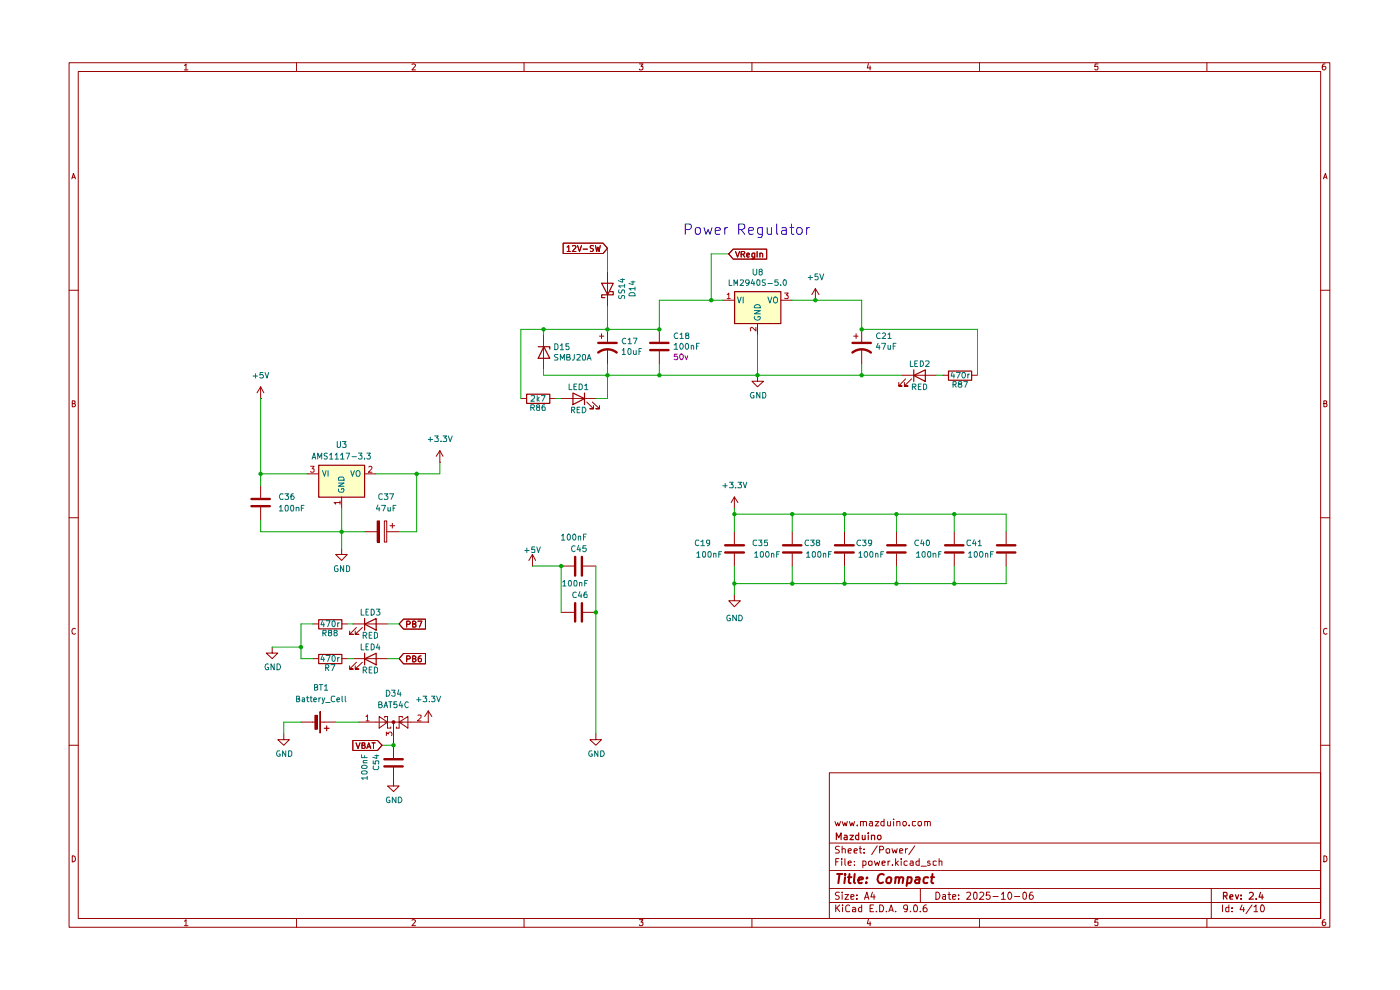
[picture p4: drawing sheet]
<svg xmlns="http://www.w3.org/2000/svg" width="297mm" height="210mm" viewBox="0 0 297 210" stroke-linecap="round" stroke-linejoin="round" font-family="sans-serif">
<g fill="none" stroke="#9b0000" stroke-width=".21">
<path d="M14.7 13.3h267.4v183.4h-267.4zM16.6 15.2h263.6v179.6h-263.6zM39.1 13.9l.4-.3v1.2M39.1 14.8h.8M62.9 13.3v1.9M87.4 13.6h.5l.2 .2-.7 1h.7M111.2 13.3v1.9M135.6 13.6h.8l-.4 .5h.3l.1 .1-.1 .5-.5 .1-.2-.1M159.5 13.3v1.9M184.2 13.5l-.2 .9h.7M184.6 14v.8M207.8 13.3v1.9"/>
<path d="M232.9 13.6h-.6l-.1 .6 .6-.1 .1 .6-.1 .1h-.4l-.2-.1M256 13.3v1.9M281.1 13.6h-.4l-.2 1 .3 .2h.2l.3-.2v-.4l-.2-.1h-.5l-.1 .1M15.2 37.9l.4-1.1 .4 1.1M15.3 37.6h.6M280.8 37.9l.4-1.1 .3 1.1M280.8 37.6h.6M14.7 61.6h1.9M280.2 61.6h1.9M15.3 85.6h.5l.1-.2v-.3l-.6-.1v1.3l.6-.1 .1-.3-.2-.3M280.8 85.6h.5l.1-.2v-.3l-.6-.1v1.3l.6-.1 .1-.3-.2-.3M14.7 109.8h1.9"/>
<path d="M280.2 109.8h1.9M16 133.4l-.2-.1a.65 .65 0 0 0-.6 .6 .65 .65 0 0 0 .6 .6l.2-.1M281.5 133.4l-.2-.1a.65 .65 0 0 0-.6 .6 .65 .65 0 0 0 .6 .6l.2-.1M14.7 158.1h1.9M280.2 158.1h1.9M175.9 163.9h104.3v30.9h-104.3zM175.9 178.8h104.3M177.1 174.3l.4 .9 .2-.7 .3 .7 .3-.9M178.1 179.6l-.5-.1-.3 .2v.4l.5 .2 .3 .4-.2 .2h-.7M178.7 174.3l.3 .9 .2-.7 .3 .7 .3-.9M178.7 179.5v1.4M180.2 174.3l.3 .9 .3-.7 .2 .7 .3-.9"/>
<path d="M181.9 175v.2M182.5 179.5v1.3v.1h.3M182.5 174.3h.6v.9M182.5 174.3v.9M183.1 174.4l.1-.1h.5l.1 .9M184.5 174.3h.5l.1 .9M185.1 174.6h-.5l-.2 .2 .2 .4 .5-.1M185.7 174.3h.7l-.7 .9h.7M186.1 179.4l-1.2 1.9M187.5 174.3h-.5l-.1 .6a.45 .45 0 0 0 .6 .2M187.5 173.7v1.5M188.3 174.3v.8l.4 .1 .2-.2"/>
<path d="M188.9 174.3v.9M189.6 173.7v.1M189.6 174.3v.9M190.3 174.3h.5l.1 .9M190.3 174.3v.9M191.6 174.3h.6l.1 .6-.3 .3h-.2l-.3-.3zM192.9 175v.2M194.1 179.4l-1.3 1.9M194.2 174.3h-.6v.7l.2 .2 .4-.1M194.8 174.3h.6v.8l-.4 .1-.3-.3zM196.2 174.3h.5l.1 .9M196.2 174.3v.9"/>
<path d="M196.8 174.4l.1-.1h.4l.1 .9M15.3 181.5a.64 .64 0 0 1 .7 .7 .64 .64 0 0 1-.7 .6zM39.1 195.4l.4-.3v1.3M39.1 196.4h.8M62.9 194.8v1.9M87.4 195.2l.5-.1 .2 .2-.7 1.1h.7M111.2 194.8v1.9M135.6 195.1h.8l-.4 .5h.3l.1 .2-.1 .5-.5 .1-.2-.2M159.5 194.8v1.9M175.9 191.4h104.3M175.9 188.5h104.3M175.9 184.7h104.3"/>
<path d="M177.3 192v1.4M177.3 182.8h.5M177.6 192.6l.5 .8M178 182.1h-.7v1.5M178.1 189.3l-.5-.1-.3 .2v.4l.5 .2 .3 .4-.3 .4-.6-.1M178.1 192l-.8 .8M178.6 182.1v.2M178.6 182.6v1M178.7 189.2v.2M178.7 180.2l.2-.2 .4 .2v.7M178.7 189.8v1M178.7 192v.1"/>
<path d="M178.7 192.5v.9M179.2 189.8h.8l-.8 1h.8M179.2 182.1v1.3l.2 .2M179.9 183.1l.7-.1-.2-.4-.5 .2v.6l.3 .2 .3-.1M179.9 180.5l.7-.1-.2-.4-.5 .2v.6l.1 .1h.5M180.3 192.1l-.5-.1-.4 .3 .1 .9 .2 .2 .6-.1M180.5 190.3l.7-.2-.1-.3h-.6v.9h.6M180.9 192.5h.4l.2 .2v.7h-.6v-.4l.6-.2M181.2 180.5l.7-.1-.1-.3-.4-.1-.2 .2 .1 .7h.5M181.3 183.5v.1M181.3 182.7v.1M181.8 190.6v.2"/>
<path d="M181.8 189.8v.2M182.3 180h.5M182.8 192v1.4h-.5l-.2-.7 .3-.2h.4M183.1 182.7l.4-.1 .2 .3-.1 .6h-.5M183.1 182.6v1.5M183.3 180.9h.1M183.3 180.1v.1M183.4 190.8l.5-1.6 .4 1.6M183.5 190.3h.7M184.2 195l-.2 .9h.7M184.3 182.7h.7v.8h-.7zM184.6 195.5v.9"/>
<path d="M184.6 192.7h.5M185.1 189.2l-.4 1.1h1M185.3 192h-.7v1.4h.7M185.4 189.8v1M185.5 182.6l.3 1 .3-.7 .3 .7 .2-1M185.9 193.3v.1M186.6 192a.81 .81 0 0 1 .9 .4 .81 .81 0 0 1-.3 1h-.6zM186.6 180.3l.8-.1a.45 .45 0 0 0-.2-.7h-.6v1.4M187.1 183.1l.7-.1-.1-.3-.4-.1-.2 .2v.6l.2 .2 .4-.1M188 180.3a.45 .45 0 0 1 .7-.1l-.1 .7h-.5zM188 193.3v.1M188.4 182.6v1"/>
<path d="M188.6 193.4l.5-1.4 .4 1.4M188.7 193.1h.7M188.8 182.6l-.4 .3M189.2 180l.3 .9 .3-.6 .3 .6 .2-.9M189.3 183.5v.1M190 193.3v.1M190 182.1v1.5M190.2 183.1l.4 .5M190.6 182.6l-.6 .5M190.8 180.5l.7-.1-.1-.3-.4-.1-.2 .2 .1 .7h.5M191.2 182.1v.2M191.2 182.6v1"/>
<path d="M192.1 180v.9M192.5 182.7l-.5-.1-.2 .3 .1 .6h.6M192.5 192.6v.2a.52 .52 0 0 1-.8-.2l.2-.6h.4l.2 .1a1.27 1.27 0 0 1-.2 1.3h-.4M192.5 180l-.4 .3M193.1 193.3v.1M193.1 182.7l.5-.1 .1 .2v.8M193.7 183l-.6 .1-.1 .1 .2 .4 .5-.1M194 192h.1a.87 .87 0 0 1 .3 1.4l-.5-.1-.1-.8zM195 182.7l-.3-.1-.4 .3 .1 .6h.6M195 182.1v1.5M195.2 193.3v.1M195.2 188.5v2.9"/>
<path d="M195.4 183.7h1.1M196.5 192h-.2a1.04 1.04 0 0 0-.3 1.4h.5l.2-.6-.3-.3-.6 .3M197.3 182.7l-.4-.1-.1 .3 .1 .2h.3l.2 .3-.2 .2-.4-.1M198.5 189.2a.77 .77 0 0 1 .9 .8 .77 .77 0 0 1-.9 .8zM198.6 182.7h-.6v.8h.6M199.2 182.7h.6v.9M199.2 182.1v1.5M200 189.8h.6v1M200.6 190.1l-.7 .2 .3 .5 .4-.1M201.1 189.8h.6M201.3 189.2v1.5l.4 .1M202.1 190.3l.7-.2-.1-.3h-.6v.9h.6"/>
<path d="M203.4 190.6v.2M203.4 189.8v.2M205.1 189.4l.6-.2 .2 .4-.1 .3-.7 .9h.8M206.6 189.4l.3-.2 .4 .4v.8l-.4 .4a.99 .99 0 0 1-.3-1.4zM207.8 194.8v1.9M207.9 189.4l.1-.2h.4l.3 .5-.9 1.1h.9M210 189.2h-.7l-.1 .8 .6-.2 .3 .3-.1 .5-.2 .2-.6-.2M210.7 190.2h1.1M212.4 189.7l.5-.5v1.6M212.4 190.8h.9M214 189.3l.1-.1a.82 .82 0 0 1 .6 .8 .82 .82 0 0 1-.6 .8 1.1 1.1 0 0 1-.1-1.5zM215.2 190.2h1.1"/>
<path d="M217.1 189.4l.2-.2a.88 .88 0 0 1 0 1.6l-.3-.4zM219 189.2l-.4 .1a.94 .94 0 0 0 0 1.5l.5-.2 .1-.5a.46 .46 0 0 0-.4-.3 .46 .46 0 0 0-.4 .3M232.9 195.1h-.6l-.1 .6 .6-.1 .1 .6-.1 .2h-.4l-.2-.2M256 194.8v1.9M257 188.5v6.3M259.3 192v1.4M260.7 192v1.4h-.6v-.9h.6M261.4 193.3v.1M261.4 192.5v.2M263.5 192l-.4 1h.9M263.8 192.5v.9M265.6 192l-1.3 1.8"/>
<path d="M266 192.4l.5-.4v1.4M266 193.4h.8M267.6 192h.1a.87 .87 0 0 1 .3 1.4h-.4l-.2-.5zM280.8 181.5a.64 .64 0 0 1 .7 .7 .64 .64 0 0 1-.7 .6zM281.1 195.1l-.4 .1-.2 .9 .3 .3h.2l.3-.3v-.3l-.2-.2h-.5l-.1 .2"/>
</g>
<g fill="none" stroke="#9b0000" stroke-width=".25">
<path d="M177.4 178.1v-1.4l.5 1 .5-1v1.4M179.1 177.2h.5l.1 .9M179.7 177.5l-.6 .1-.1 .2 .2 .3 .5-.1M180.3 177.2h.8l-.8 .9h.8M182.2 177.2h-.5l-.2 .7a.45 .45 0 0 0 .7 .1M182.2 176.7v1.4M182.9 177.2v.8l.4 .1 .2-.2M183.5 177.2v.9M184.2 176.7v.1M184.2 177.2v.9M184.9 177.3l.6-.1 .1 .9M184.9 177.2v.9"/>
<path d="M186.2 177.3l.5-.1 .2 .2v.5l-.2 .2h-.3l-.3-.2zM259.6 190h.6l.1-.5-.2-.2h-.5v1.4M259.9 190l.4 .7M260.9 190.3l.7-.2-.2-.3-.4 .1-.1 .7 .1 .1h.5M262.1 189.8l.3 .9 .4-.9M263.3 190.6v.1M263.3 189.9v.1M265.1 189.5l.1-.2h.4l.3 .4-.1 .3-.8 .7h.9M266.5 190.6v.1M267.4 189.3l-.3 1h.9M267.8 189.8v.9"/>
</g>
<g fill="none" stroke="#9b0000" stroke-width=".42">
<path d="M177.6 185.4h1.1M178.1 185.4l-.3 1.9M179.3 185.4v.2M179.3 186.1l-.2 1.2M179.9 186.1h.7M180.2 185.4l-.2 1.6 .1 .3h.4M181.3 185.4l-.2 1.6 .3 .3M182.1 186.7l.9-.2v-.3a.6 .6 0 0 0-.8 .1v1h.6M183.8 187.2v.1M183.9 186.2h.1l-.1 .1v-.1v.1M187.5 185.6l-.1-.1a.98 .98 0 0 0-1.1 .3 .98 .98 0 0 0 0 1.2 .63 .63 0 0 0 1 .2M188.1 186.4l.4-.3 .5 .1v.7l-.1 .4h-.6l-.2-.1z"/>
<path d="M190 186.2l.3-.1 .4 .1-.1 1.1M190 186.1l-.1 1.2M190.8 186.3a.47 .47 0 0 1 .4-.2 .47 .47 0 0 1 .4 .2l-.1 1M192.6 186.2l.6-.1 .2 .3-.2 .9h-.8M192.6 186.1l-.3 1.8M194.3 186.2h.7l-.1 1.1M195.1 186.5l-.7 .1-.3 .2 .1 .5h.2h.6M196.9 186.2h-.8l-.2 .7 .3 .4h.5M197.5 186.1h.7M197.8 185.4l-.2 1.6 .1 .3h.3"/>
</g>
<g fill="#fdffc4">
<path d="M155.8 61.8h9.8v6.8h-9.8z"/>
<path d="M67.6 98.6h9.7v6.8h-9.7z"/>
</g>
<g fill="none" stroke="#9b0000" stroke-width=".21">
<path d="M155.5 52.8h7.1v2.2h-7.1l-.9-1.1zM156 53.4l.5 1.1 .4-1.1M157.2 53.9h.7l.1-.4-.2-.1h-.6v1.1M157.6 53.9l.4 .6M158.4 54.1l.6-.1-.2-.3-.4 .2v.5l.2 .1h.3M160.1 53.7v1l-.2 .3-.4-.1M160.1 53.8l-.4-.1-.2 .2v.6h.6M160.6 53.4v1.1M161.2 53.9l.2-.2 .4 .2v.6M161.2 53.7v.8M139.9 69.9v2.6M139.9 74.5v2.7"/>
<path d="M153.3 63.7h2.5M160.7 79.6v1.3h1.3l-1.3 1.2-1.2-1.2h1.2M160.7 68.6v2.4M165.6 63.7h2.5M173 63.7h.1M173 61.2l-.8 1.3M173 61.2l.7 1.3M173 61.2v2.5M181.1 71.3h.9M181.6 70.8v1M182.8 69.9v2.6M182.8 74v3.2"/>
<path d="M191.4 79.6h7.3M200 79.6h1.2M206.1 79.6h1.3M192.1 80.4l-1.4 1.5h.7h-.7v-.8M193.4 80.4l-1.5 1.5h.7h-.7v-.8M72.5 116.4v1.2h1.2l-1.2 1.3-1.3-1.3h1.3M57.7 137.3v1.2h1.2l-1.2 1.2-1.2-1.2h1.2M66.3 132.3h1.3M66.3 139.7h1.3M72.5 132.3h1.2M72.5 139.7h1.2M74.9 132.3h7.3"/>
<path d="M74.9 139.7h7.3M75.6 133.1l-1.4 1.4h.7h-.7v-.6M76.9 133.1l-1.5 1.4h.7h-.7v-.6M60.2 155.6v1.3h1.2l-1.2 1.2-1.3-1.2h1.3M67.8 151h.2v4.5h-.2zM67.9 151v4.5M74.9 157.1h5.2l.9 1-.9 1.1h-5.2zM75.5 157.6l.5 1.2 .4-1.2M75.6 140.5l-1.4 1.4h.7h-.7v-.7M76.8 158.1h.5l.1-.4-.6-.1v1.2l.6-.1 .1-.4-.3-.2M76.9 140.5l-1.5 1.4h.7h-.7v-.7M77.8 158.8l.4-1.2 .5 1.2"/>
<path d="M78 158.4h.6M78.9 157.6h.7M79.3 157.6v1.2M83.5 158.1v2.7M83.5 162.7v4h1.2l-1.2 1.2-1.3-1.2h1.3"/>
</g>
<path d="M155.8 61.9h9.9v6.7h-9.9zM193.8 79.6l2.5-1.1v2.4zM193.8 78.5v2.4M201.2 78.7h4.9v2h-4.9zM67.6 131.5h4.9v1.9h-4.9zM67.6 138.8h4.9v2h-4.9zM77.3 132.4l2.5-1.2v2.5zM77.3 139.8l2.5-1.2v2.4zM77.3 131.2v2.5M77.3 138.6v2.4" fill="none" stroke="#9b0000" stroke-width=".25"/>
<path d="M154.3 62.5l.3-.3v1.1M154.3 63.3h.6M160.4 69.4v.8l-.9-.8-.3 .3 .1 .5M166.5 62.2h.7l-.4 .4 .4 .2-.1 .5h-.6" fill="none" stroke="#c10000" stroke-width=".21"/>
<path d="M156.5 63l.3 1.3 .4-1.3M157.7 63v1.3M160 65.9h1.3l-1.3 .7h1.3M160.1 67.2a.58 .58 0 0 0 .6 .7 .58 .58 0 0 0 .5-.7h-.4v.1M160.1 64.9a.66 .66 0 0 1 .8-.3 .66 .66 0 0 1 .4 .7h-1.3zM162.9 63l.4 1.3 .5-1.3M164.2 63.2l.2-.2 .5 .2v.7l-.3 .4-.4-.2z" fill="none" stroke="#007070" stroke-width=".21"/>
<path d="M137.9 72.7h3.9M137.9 74.3h3.9M180.8 74.8a3.1 3.1 0 0 1 4 0M180.9 72.7h3.8M81.5 162.6h3.9M81.5 161h3.9" fill="none" stroke="#9b0000" stroke-width=".51"/>
<path d="M66.8 151.7h.5v3h-.5z" fill="#9b0000"/>
<g fill="none" stroke="#9b0000" stroke-width=".21">
<path d="M113 117.6l-.8 1.3M113 117.6l.6 1.3M113 117.6v2.5M85.6 138.6h4.7v2.2h-4.7l-.9-1.1zM86.3 139.8l.7-.1v-.3l-.2-.3h-.5v1.3M87.6 139.7h.5l.1-.3-.2-.3h-.4v1.3l.6-.2v-.3l-.2-.2M89.3 139.1h-.2l-.4 .4v.7l.5 .2 .1-.1 .1-.4a.35 .35 0 0 0-.3-.3 .35 .35 0 0 0-.4 .3M113 120.1h.1M119 120.1h2.8M123.7 120.1h2.7M63.8 153.2h3.3M66.8 151.7h.5v3h-.5z"/>
<path d="M68 153.2h3.2M79.8 153.2h5.5M80.4 152l1.8 1.2-1.8 1.2zM81.6 152.2v-.2h.6v2.4h.7v-.2M90.9 153.2h.1M90.9 150.8l-.8 1.2M90.9 150.8l.7 1.2M90.9 150.8v2.4"/>
</g>
<path d="M68.8 154.5h1M69.3 154v1" fill="none" stroke="#9b0000" stroke-width=".25"/>
<path d="M122 118.1v4M123.4 118.1v4" fill="none" stroke="#9b0000" stroke-width=".51"/>
<path d="M83.3 153h.4v.4h-.4z" fill="#9b0000"/>
<g fill="none" stroke="#9b0000" stroke-width=".21">
<path d="M119.5 51.6h8.4l1 1.1-1 1.1h-8.4zM120.3 52.4l.4-.3v1.3M120.3 53.4h.7M121.4 52.2l.5-.1 .3 .2-.8 1.1h.8M122.5 52.1l.4 1.3 .5-1.3M123.7 52.8h.9M125.9 52.2h-.7v.4l.7 .3-.2 .5-.5-.1M126.3 52.1l.3 1.3 .2-1 .3 1 .2-1.3M128.9 57.6v7.4M115.3 71v7.4M127.2 71.3h.9M127.6 70.8v1"/>
<path d="M128.9 69.9v2.6M128.9 74v3.2M55.3 84.5h.1M55.3 82.1l-.8 1.2M55.3 82.1l.7 1.2M55.3 82.1v2.4M110.5 84.5h1.2M116.6 84.5h1.2M119 84.5h7.4M124.5 85.3l1.4 1.4h-.8h.8v-.7M125.7 85.3l1.5 1.4h-.8h.8v-.7M55.3 103v2.7"/>
<path d="M55.3 107.6v2.7M81.5 110.5h.5v4.5h-.5zM82.7 111.5h1M83.2 111v1M85.6 131.3h4.7v2.1h-4.7l-.9-1.1zM86.3 132.4l.7-.1v-.3l-.2-.2h-.5v1.2M87.6 132.3h.5l.1-.3-.2-.2h-.4v1.2l.6-.1v-.4l-.2-.2M88.7 131.8h.8l-.5 1.2M119 129.9h2.8M123.7 129.9h2.7M76.1 153.2h3.7M83.3 153h.4v.4h-.4z"/>
<path d="M83.5 153.2v4.9M84.7 153.2l1.8-1.2v2.4zM84.7 153.2h6.2M85.3 152.2v-.2h-.6v2.4h-.6v-.2M126.4 155.6v1.3h1.2l-1.2 1.2-1.3-1.2h1.3"/>
</g>
<path d="M77.6 152l.4-.3v1.2M77.6 152.9h.7M82 156.1v-.8l.4 .4 .1-.3h.6v.7M88.7 151.7h.6v.5l-.7 .7h.7" fill="none" stroke="#c10000" stroke-width=".21"/>
<path d="M126.9 74.8a3.1 3.1 0 0 1 3.9 0M126.9 72.7h3.9M53.3 107.4h3.9M53.3 105.8h3.9M122 127.9v3.9M123.4 127.9v3.9" fill="none" stroke="#9b0000" stroke-width=".51"/>
<path d="M114.2 73.5h2.4v.6M115.4 73.5l1.2 2.5h-2.4zM127.6 60.1h2.5l-1.2 2.4zM129.5 61.9h.6v.6h-2.5v.6h.7M111.7 83.6h4.9v2h-4.9zM121.5 83.4l2.5 1.2-2.5 1.2zM124 83.4v2.4" fill="none" stroke="#9b0000" stroke-width=".25"/>
<path d="M80 110.5h.5v4.5h-.5z" fill="#9b0000"/>
<g fill="none" stroke="#9b0000" stroke-width=".21">
<path d="M119.5 51.6h8.4l1 1.1-1 1.1h-8.4zM120.3 52.4l.4-.3v1.3M120.3 53.4h.7M121.4 52.2l.5-.1 .3 .2-.8 1.1h.8M122.5 52.1l.4 1.3 .5-1.3M123.7 52.8h.9M125.9 52.2h-.7v.4l.7 .3-.2 .5-.5-.1M126.3 52.1l.3 1.3 .2-1 .3 1 .2-1.3M155.5 52.8h7.1v2.2h-7.1l-.9-1.1zM156 53.4l.5 1.1 .4-1.1M157.2 53.9h.7l.1-.4-.2-.1h-.6v1.1M157.6 53.9l.4 .6"/>
<path d="M158.4 54.1l.6-.1-.2-.3-.4 .2v.5l.2 .1h.3M160.1 53.7v1l-.2 .3-.4-.1M160.1 53.8l-.4-.1-.2 .2v.6h.6M160.6 53.4v1.1M161.2 53.9l.2-.2 .4 .2v.6M161.2 53.7v.8M93.3 98.1h.1M93.3 95.6l-.8 1.2M93.3 95.6l.7 1.2M93.3 95.6v2.5M65.1 100.5h2.5M72.5 105.4v2.5"/>
<path d="M77.3 112.8h2.7M77.3 100.5h2.5M80 110.5h.5v4.5h-.5zM82 112.8h2.7M155.8 107.9h.1M155.8 105.4v2.5M155.8 112.8v2.6M155.8 117.4v2.7M155.8 105.4l-.7 1.2M155.8 105.4l.8 1.2M168.1 112.8v2.6M168.1 117.4v2.7"/>
<path d="M179.2 112.8v2.6M179.2 117.4v2.7M190.2 112.8v2.6M190.2 117.4v2.7M202.4 112.8v2.6M202.4 117.4v2.7M213.4 112.8v2.6M213.4 117.4v2.7M85.6 138.6h4.7v2.2h-4.7l-.9-1.1zM85.6 131.3h4.7v2.1h-4.7l-.9-1.1zM86.3 139.8l.7-.1v-.3l-.2-.3h-.5v1.3M86.3 132.4l.7-.1v-.3l-.2-.2h-.5v1.2"/>
<path d="M87.6 139.7h.5l.1-.3-.2-.3h-.4v1.3l.6-.2v-.3l-.2-.2M87.6 132.3h.5l.1-.3-.2-.2h-.4v1.2l.6-.1v-.4l-.2-.2M88.7 131.8h.8l-.5 1.2M89.3 139.1h-.2l-.4 .4v.7l.5 .2 .1-.1 .1-.4a.35 .35 0 0 0-.3-.3 .35 .35 0 0 0-.4 .3M155.8 126.3v1.1h1.3l-1.3 1.3-1.2-1.3h1.2M155.8 126.3h.1M74.9 157.1h5.2l.9 1-.9 1.1h-5.2zM75.5 157.6l.5 1.2 .4-1.2M76.8 158.1h.5l.1-.4-.6-.1v1.2l.6-.1 .1-.4-.3-.2M77.8 158.8l.4-1.2 .5 1.2M78 158.4h.6M78.9 157.6h.7"/>
<path d="M79.3 157.6v1.2"/>
</g>
<path d="M67.6 98.7h9.7v6.8h-9.7z" fill="none" stroke="#9b0000" stroke-width=".25"/>
<path d="M65.9 98.9h.7l-.4 .5 .4 .1v.5l-.1 .2h-.5l-.1-.2M78.2 99.1l.5-.2 .2 .3-.7 1h.7M72.1 106.6h-1.2l.3 .3M72.1 106.3v.6" fill="none" stroke="#c10000" stroke-width=".21"/>
<path d="M68.4 99.8l.4 1.2 .4-1.2M69.6 99.8v1.2M74.4 99.8l.4 1.2 .4-1.2M71.8 103.7v.5l.3 .2 .7-.1 .2-.3-.1-.4h-.4v.3M71.8 102.5h1.2l-1.2 .6h1.2M71.8 101.4l.3-.2h.6l.3 .3v.4h-1.2zM75.6 100l.5-.2a.86 .86 0 0 1 .1 1.2h-.5l-.2-.4z" fill="none" stroke="#007070" stroke-width=".21"/>
<path d="M153.8 117.2h4M153.8 115.7h4M166.1 117.2h3.9M166.1 115.7h3.9M177.1 117.2h4M177.1 115.7h4M188.2 117.2h3.9M188.2 115.7h3.9M200.5 117.2h3.9M200.5 115.7h3.9M211.5 117.2h3.9M211.5 115.7h3.9" fill="none" stroke="#9b0000" stroke-width=".51"/>
<g fill="none" stroke="#00a300" stroke-width=".21">
<path d="M128.9 52.7v4.9M154.6 53.9h-3.7v9.8M115.3 78.4v1.2h76.1M115.3 69.9v1.1M128.9 65v4.9M128.9 77.2v7.3h-2.5M139.9 77.2v2.4M153.3 63.7h-13.4v6.2h-29.4v14.6M160.7 71v8.6M168.1 63.7h14.7v6.2h24.6v9.7M182.8 77.2v2.4M198.7 79.6h1.3"/>
<path d="M55.3 84.5v18.5M93.3 98.1v2.4h-13.5M117.8 84.5h1.2M55.3 110.3v2.5h22M55.3 100.5h9.8M72.5 107.9v8.5M88.4 100.5v12.3h-3.7M155.8 109.1h57.6v3.7M155.8 107.9v4.9M168.1 109.1v3.7M179.2 109.1v3.7M190.2 109.1v3.7"/>
<path d="M202.4 109.1v3.7M57.7 137.3h6.1M66.3 132.3h-2.5v7.4h2.5M73.7 139.7h1.2M73.7 132.3h1.2M82.2 139.7h2.5M82.2 132.3h2.5M113 120.1h6v9.8M126.4 120.1v35.5M155.8 120.1v6.2M168.1 120.1v3.7M179.2 120.1v3.7"/>
<path d="M190.2 120.1v3.7M202.4 120.1v3.7M213.4 120.1v3.7h-57.6M63.8 153.2h-3.6v2.4M71.2 153.2h4.9M81 158.1h2.5"/>
</g>
<g fill="none" stroke="#2900d0" stroke-width=".21">
<path d="M145.4 48.7h.8a.62 .62 0 0 0 .5-.6 .62 .62 0 0 0-.5-.6h-.8v2.2M147.7 48.4l.2-.1a.49 .49 0 0 1 .7 .4l-.2 .9h-.7a1.06 1.06 0 0 1 0-1.2zM149.4 48.3l.4 1.4 .4-1 .4 1 .5-1.4M151.7 49l1.1-.2v-.3a.74 .74 0 0 0-1-.1v1.2h.9M153.8 48.3v1.4M154.4 48.3a.46 .46 0 0 0-.6 .4M156.7 48.7h.9a.62 .62 0 0 0 .4-.6 .62 .62 0 0 0-.4-.6h-.9v2.2M157.2 48.7l.8 1M158.8 49l1.1-.2-.1-.4-.7-.1-.3 .2 .1 1.1h.9M161.7 48.3l-.1 1.9-.3 .2-.5-.1M161.7 48.4h-.8a1.06 1.06 0 0 0 0 1.2h.8M162.7 48.3v1.1l.2 .2 .5 .1 .3-.2"/>
<path d="M163.7 48.3v1.4M164.8 47.5v1.9l.2 .3M165.9 48.4h.8l.1 1.3M166.8 48.8l-.7 .1a.43 .43 0 0 0-.3 .4 .43 .43 0 0 0 .3 .4l.7-.1M167.6 48.3h.8M167.9 47.5v1.9l.1 .2 .4 .1M169.1 48.4h.1a.67 .67 0 0 1 1 .3 1.03 1.03 0 0 1-.4 1l-.6-.1-.2-.3zM171.1 48.3v1.4M171.7 48.3a.46 .46 0 0 0-.6 .4"/>
</g>
<g fill="#00a300">
<circle cx="150.9" cy="63.7" r=".47"/>
<circle cx="173" cy="63.7" r=".47"/>
<circle cx="182.8" cy="69.9" r=".47"/>
<circle cx="182.8" cy="79.6" r=".47"/>
<circle cx="160.7" cy="79.6" r=".47"/>
<circle cx="72.5" cy="112.8" r=".47"/>
<circle cx="63.8" cy="137.3" r=".47"/>
<circle cx="119" cy="120.1" r=".47"/>
<circle cx="83.5" cy="158.1" r=".47"/>
<circle cx="126.4" cy="129.9" r=".47"/>
<circle cx="139.9" cy="69.9" r=".47"/>
<circle cx="128.9" cy="79.6" r=".47"/>
<circle cx="139.9" cy="79.6" r=".47"/>
<circle cx="128.9" cy="69.9" r=".47"/>
<circle cx="115.3" cy="69.9" r=".47"/>
<circle cx="55.3" cy="100.5" r=".47"/>
<circle cx="88.4" cy="100.5" r=".47"/>
<circle cx="190.2" cy="123.8" r=".47"/>
<circle cx="179.2" cy="123.8" r=".47"/>
<circle cx="190.2" cy="109.1" r=".47"/>
<circle cx="168.1" cy="123.8" r=".47"/>
<circle cx="155.8" cy="109.1" r=".47"/>
<circle cx="202.4" cy="109.1" r=".47"/>
<circle cx="202.4" cy="123.8" r=".47"/>
<circle cx="179.2" cy="109.1" r=".47"/>
<circle cx="168.1" cy="109.1" r=".47"/>
<circle cx="155.8" cy="123.8" r=".47"/>
</g>
<path d="M143.7 75.1h-.6l-.1 .5a.45 .45 0 0 1 .6 0 .45 .45 0 0 1 .1 .6h-.7M144.4 75.1h.1a.62 .62 0 0 1 .5 .6 .62 .62 0 0 1-.5 .6 .84 .84 0 0 1-.1-1.2zM145.3 75.5l.3 .8 .3-.8" fill="none" stroke="#9d0094" stroke-width=".21"/>
<g fill="none" stroke="#007070" stroke-width=".21">
<path d="M131.7 59.3h.8M132.1 59.1v.8l-.9-.4M133.9 59.8h.8M134.3 59.6v.8l-.9-.3M154.7 59.4v1.1h.6M157.1 59.4h.5l.1 .3-.7 .8h.7M158.9 59.9l-.2 .2h-.3l-.2-.2v-.4l.1-.1h.5a.94 .94 0 0 1 0 1.1h-.5M159.7 59.3l-.4 .8h.8M159.8 57.1v1l.2 .2h.3l.2-.2v-1M159.9 59.7v.8M160.6 59.4h.4l.2 .1v.8a.35 .35 0 0 1-.4 .2 .35 .35 0 0 1-.3-.4zM161.3 57.6l-.3-.1 .1-.3a.34 .34 0 0 1 .5 0 .34 .34 0 0 1 0 .4l-.6 .2v.4l.3 .1 .4-.2v-.3l-.2-.2"/>
<path d="M162.4 59.4h-.7v.4l.7 .4-.3 .3h-.4M165 59.4h-.6l-.1 .5a.45 .45 0 0 1 .6 0 .45 .45 0 0 1 .1 .6h-.7M166.3 59.4h.3l.2 .1v.8l-.3 .2a.84 .84 0 0 1-.2-1.1zM171.5 58.9h.9M171.9 58.4v1M173.5 58.1h-.6v.6h.6l.1 .4-.3 .3-.4-.1M173.9 58.1l.4 1.3 .5-1.3M53.7 79.8h.9M54.2 79.3v.9M55.8 79h-.6l-.1 .6 .2-.2h.3l.3 .3-.1 .4h-.7M56.2 79l.4 1.2 .4-1.2M117.7 72.9h.3l.4 .3v.6l-.4 .4h-.3z"/>
<path d="M118.4 75.2h-.6l-.2 .2 .3 .4h.2l.3 .2-.2 .4h-.6M118.9 76.4v-1.2l.4 .8 .4-.8v1.2M118.9 73.2l.3-.3v1.3M118.9 74.2h.7M120.2 75.8l.6-.1v-.5h-.6v1.2l.7-.1 .1-.3-.3-.2M120.7 72.9h-.6v.6h.6v.6l-.5 .1-.1-.2M121.8 75.2v.8l-.1 .4h-.3M122.3 75.3l.6-.1 .2 .2-.1 .3-.7 .7h.8M123.6 75.3l.4-.1 .2 .2v.7l-.2 .3-.4-.1zM124.5 76.4l.5-1.2 .4 1.2M124.7 76h.6M131.3 62.7l-.1 .4 .3 .2h.2l.3-.6h.3l.2 .2-.1 .4"/>
<path d="M131.3 61.5v.7h.4l.2-.6 .2-.1 .3 .1v.6M132 74.3h.2l.1-.4v1.3M132 75.2h.7M132.5 60.6h-1.3l.4 .4M132.5 60.3v.7M132.8 71.8a.61 .61 0 0 0-.8 .3 .61 .61 0 0 0 .3 .8l.5-.1M133.3 72.1l.3-.4v1.2M133.3 72.9h.6M133.4 73.9l.5 .3v.7l-.3 .3a.75 .75 0 0 1-.2-1.3zM133.5 62.2l.3-.1h.7l.2 .3v.4h-1.3zM134.4 74.4v.6l.1 .2 .5-.2M134.4 71.7h.7l-.5 1.2"/>
<path d="M134.7 61.2h-1.3l.5 .4M134.7 60.9v.7M135 74.4v.8M135.6 74.5h.3M136.1 73.9h-.5v1.3M143 73.2l.4-.4v1.3M143 74.1h.8M143.8 70.7a.61 .61 0 0 0-.8 .3 .61 .61 0 0 0 .3 .8l.5-.1M144.3 71l.3-.4v1.2M144.3 71.8h.7M144.4 72.9l.1-.1a.68 .68 0 0 1 .5 .7 .68 .68 0 0 1-.5 .6 .81 .81 0 0 1-.1-1.2zM145.5 73l.3-.2 .3 .3v.7l-.3 .3a.72 .72 0 0 1-.3-1.1z"/>
<path d="M145.7 71.1l-.2-.1v-.3a.36 .36 0 0 1 .6 .2v.1l-.6 .2v.6h.6v-.2v-.2l-.2-.3M146.6 73.3l.4-.1 .2 .2v.7M146.6 73.2v.9M147.7 73.4h.4M148.3 72.8h-.6v1.3M155.7 60.5v-1.1l.4 .8 .4-.8v1.1M162.9 60.1h.9M165.6 60.5h.1M186.3 72.8l-.4 .9h.8M186.5 73.2v.9M186.7 70.7a.61 .61 0 0 0-.8 .3 .61 .61 0 0 0 .3 .8l.5-.1M187 72.8h.9l-.5 1.3"/>
<path d="M187.2 70.7l.4-.1 .3 .4-.8 .8h.8M188.4 73.2v.8l.3 .1 .2-.2M188.4 71l.3-.4v1.2M188.4 71.8h.7M188.9 73.2v.9M189.5 73.4h.4M190.1 72.8h-.6v1.3M193.1 76.6v1.1h.6M194.1 77.1h.4M194.7 76.6h-.6v1.1h.6M195.2 76.6h.5a.66 .66 0 0 1 .2 .7 .66 .66 0 0 1-.7 .4zM196.3 76.6h.6l.2 .1-.1 .4-.7 .6h.8"/>
<path d="M202 78.9l-.2 .9h.7M202.4 79.3v.9M202.9 79h.8l-.6 1.2M204.2 79l.4 .1a.66 .66 0 0 1-.2 1.1 .84 .84 0 0 1-.2-1.2zM205.3 79.3v.9M205.7 79.3l-.4 .3M66.2 97.4l.4-1.3 .4 1.3M66.3 97h.6M67.4 97.4v-1.3l.4 .9 .4-.9v1.3M69.4 96.2l-.4-.1-.2 .3v.3l.6 .2v.3l-.1 .2-.5-.1M69.9 96.5l.4-.4v1.3M69.9 97.4h.7"/>
<path d="M71.1 96.5l.4-.4v1.3M71.1 97.4h.7M71.5 93.7v1.1l.2 .1h.3l.2-.2v-1M72.2 96.5l.4-.4v1.3M72.2 97.4h.8M72.6 93.7h.8l-.4 .5h.4v.6h-.8M73.4 96.1h.8l-.5 1.3M74.7 96.9h.9M76 96.1h.8l-.4 .5 .4 .1v.5l-.2 .2h-.4l-.2-.2M77.3 97.2v.2M77.8 96.1h.8l-.4 .5 .3 .1v.6l-.5 .1-.2-.2M90.9 93.2h.9"/>
<path d="M91.3 92.7v1M92.2 92.5h.8l-.4 .4 .4 .2v.5h-.8M93.6 93.6v.1M94 92.5h.7l-.4 .4 .4 .2v.6l-.7-.1M95.1 92.5l.4 1.2 .4-1.2M112.6 86.5h.6l.2-.5-.2-.1h-.6v1.2M112.7 84l.6-.1 .1 .5-.8 .7h.8M113 86.5l.4 .6M114 83.9v1.2M114.1 86.4l-.3-.3 .2-.2h.4l.1 .4a.48 .48 0 0 0-.6 .2 .48 .48 0 0 0 .1 .6l.5-.1v-.5l-.2-.1M114.1 84.7l.3 .4M114.4 84.3l-.4 .5"/>
<path d="M114.8 83.9h.9l-.6 1.2M115.6 85.9h-.4l-.2 .9 .1 .3 .6-.1v-.5l-.2-.2h-.3l-.2 .2M120.7 81.5v1.1h.6M121.2 87l.6-.1v-.5h-.6v1.2M121.5 87l.4 .6M121.8 82h.4M122.3 81.5h-.5v1.1h.5M122.4 86.9h.5M122.9 81.5h.5l.1 .2v.7l-.3 .2h-.3zM123 86.4h-.6v1.2h.6M123.5 86.4h.5a.66 .66 0 0 1 .3 .8 .66 .66 0 0 1-.8 .4zM124 81.8l.4-.3v1.1"/>
<path d="M124 82.6h.7M159.9 83.2h-.5l-.2 .5 .2 .7h.5v-.5h-.1M161.2 83.2v1.2l-.7-1.2v1.2M161.8 83.2a.66 .66 0 0 1 .7 .5 .66 .66 0 0 1-.3 .7h-.4zM193.6 82.1l.6-.1 .1-.4-.2-.1h-.5v1.1M193.9 82.1l.4 .5M194.8 82h.4M195.4 81.5h-.6v1.1h.6M195.9 81.5h.4a.66 .66 0 0 1 .3 .7 .66 .66 0 0 1-.7 .4zM202.2 81.5h.6v-.5h-.6v1.1M202.4 81.5l.5 .6M203.5 81.5l-.2-.3 .2-.2h.4l.2 .2-.1 .2a.48 .48 0 0 0-.6 .2 .48 .48 0 0 0 .1 .5h.4l.2-.1v-.3l-.3-.2"/>
<path d="M204.5 81h.7l-.5 1.1M59.3 107.5l.3-.3v1.2M59.3 108.4h.7M60 104.8l-.5-.1-.2 .6 .2 .6 .5-.1M60.5 104.7h.7l-.4 .5 .4 .2-.1 .5-.6-.1M60.5 107.3l.5-.1 .1 .2v.7l-.1 .3-.5-.1zM61.7 107.3h.5l.1 .7-.1 .4-.5-.1zM62.2 104.7h-.3l-.2 .3v.8h.6l.1-.4-.2-.2h-.3l-.2 .2M62.8 107.7l.5-.1 .1 .8M62.8 107.6v.8M63.9 107.8h.5M64.5 107.2h-.6v1.2"/>
<path d="M72.9 120v1.3l-.7-1.3v1.3M73.5 120a.52 .52 0 0 1 .7 .3v.6a.52 .52 0 0 1-.7 .4zM80.2 107.1l-.4 .9h.8M80.4 107.6v.8M80.9 107.2h.9l-.5 1.2M81.1 104.8l-.5-.1-.2 .3v.7l.2 .2 .5-.1M81.5 104.7h.8l-.4 .5 .4 .2-.1 .4h-.7M82.3 107.6v.8l.5-.1M82.6 104.7h.9l-.5 1.2M82.8 107.6v.8M83.4 107.8h.3M84 107.2h-.6v1.2"/>
<path d="M111.3 116.8h1M111.8 116.3v.9M113.5 116h-.6l-.1 .6 .6-.1 .1 .6h-.7M113.9 116l.3 1.2 .4-1.2M119.1 113.6h.2l.2-.3v1.3M119.1 114.6h.7M120.6 113.3l.4 .3v.7l-.3 .3a.75 .75 0 0 1-.1-1.3zM121.5 113.6l.3-.3a.68 .68 0 0 1 .4 .6 .68 .68 0 0 1-.4 .7l-.3-.3zM122 115.8h-.2a.65 .65 0 0 0-.6 .6 .65 .65 0 0 0 .6 .6l.2-.1M122.7 113.8h.5v.8M122.7 113.7v.9M122.8 115.7l-.4 .9h.8"/>
<path d="M123 116.2v.8M123.8 113.9h.4M124.3 115.8h-.6l-.1 .5h.6l.2 .1v.4l-.3 .2h-.3l-.2-.1M124.4 113.3h-.6v1.3M147.8 117.4l.4-.4v1.2M147.8 118.2h.7M148.3 114.7l-.6-.1a.61 .61 0 0 0-.2 .8 .61 .61 0 0 0 .8 .3M148.7 114.9l.4-.3v1.2M148.7 115.8h.7M149.2 117h.3a.86 .86 0 0 1-.1 1.2h-.1a.86 .86 0 0 1-.1-1.2zM150.2 117.2l.2-.2h.3a.77 .77 0 0 1-.2 1.2l-.3-.2zM150.5 115.1l-.1 .2h-.3l-.2-.2v-.4l.1-.1 .5 .1v.8l-.5 .3"/>
<path d="M151.4 117.5l.2-.1h.3v.8M151.4 117.4v.8M152.5 117.5h.4M153.1 117h-.6v1.2M153.3 103.1h1M153.8 102.5v1M154.8 102.3h.7l-.4 .4 .4 .3v.5l-.7-.1M156 103.4v.1M156.6 102.3h.7l-.4 .4 .4 .3v.3l-.2 .2-.5-.1M157.7 102.3l.4 1.2 .3-1.2M160.1 117.4l.3-.4v1.2M160.1 118.2h.7"/>
<path d="M160.5 114.7l-.6-.1-.1 .2v.7a.55 .55 0 0 0 .7 .2M161 114.6h.6l-.3 .4 .3 .2v.5h-.6M161.3 117.2l.2-.2h.3a.77 .77 0 0 1-.2 1.2l-.3-.2zM162.5 117.2l.1-.2 .4 .1a.66 .66 0 0 1-.3 1.1l-.1-.1a.67 .67 0 0 1-.1-.9zM162.8 114.6h-.6l-.1 .6 .2-.2h.3l.2 .2v.5h-.7M163.7 117.5l.1-.1 .4 .1v.7M163.7 117.4v.8M164.8 117.5h.4M165.4 117h-.6v1.2M171.1 117.4l.4-.4v1.2M171.1 118.2h.7M171.5 114.7l-.5-.1a.61 .61 0 0 0-.2 .8 .61 .61 0 0 0 .7 .3"/>
<path d="M172 114.6h.7l-.4 .4 .4 .2-.1 .5h-.6M172.4 117.1l.4-.1 .2 .2v.8a.35 .35 0 0 1-.4 .2 .35 .35 0 0 1-.3-.4zM173.4 115.1l-.3-.4 .2-.1h.4l.2 .2-.8 .5 .3 .5 .4-.1 .1-.2-.2-.4M173.5 117.2l.2-.2h.3a.86 .86 0 0 1-.1 1.2l-.4-.2zM174.7 117.5l.1-.1h.4v.8M174.7 117.4v.8M175.8 117.5h.4M176.4 117h-.6v1.2M182.2 117.4l.3-.4v1.2M182.2 118.2h.7M182.5 114.7l-.5-.1a.61 .61 0 0 0-.2 .7 .61 .61 0 0 0 .7 .4M183 114.6h.7l-.4 .4 .4 .2-.1 .5h-.6"/>
<path d="M183.5 117l.4 .1a.66 .66 0 0 1-.3 1.1 .84 .84 0 0 1-.1-1.2zM184.7 117h.3l.2 .2v.8l-.4 .2a.84 .84 0 0 1-.1-1.2zM184.9 115.1l-.1 .1-.4 .1-.2-.1v-.5l.6-.1 .1 .1-.2 1-.4 .1M185.8 117.5l.1-.1 .4 .1v.7M185.8 117.4v.8M186.9 117.5h.4M187.5 117h-.6v1.2M194.4 117.4l.4-.4v1.2M194.4 118.2h.8M194.8 114.7l-.5-.1a.61 .61 0 0 0-.2 .7 .61 .61 0 0 0 .7 .4M195.6 114.5l-.3 .8h.8M195.8 117h.3l.2 .2v.8l-.4 .2a.84 .84 0 0 1-.1-1.2z"/>
<path d="M195.9 114.9v.9M196.5 114.7l.2-.1 .3 .1a.66 .66 0 0 1-.2 1.1l-.3-.3zM196.9 117.1l.4-.1 .1 .2v.8a.35 .35 0 0 1-.4 .2 .35 .35 0 0 1-.2-.4zM198 117.5l.2-.1 .3 .1v.7M198 117.4v.8M199.1 117.5h.4M199.6 117h-.5v1.2M205.5 117.4l.3-.4v1.2M205.5 118.2h.7M205.9 114.7l-.6-.1-.1 .2v.7a.52 .52 0 0 0 .7 .2M206.7 117.2l.1-.2 .4 .1a.66 .66 0 0 1-.3 1.1l-.2-.2zM206.7 114.5l-.4 .8h.8"/>
<path d="M206.9 114.9v.9M207.5 114.9l.4-.3v1.2M207.5 115.8h.7M207.9 117l.5 .1a.66 .66 0 0 1-.3 1.1 .84 .84 0 0 1-.2-1.2zM209 117.5l.2-.1 .4 .1v.7M209 117.4v.8M210.1 117.5h.5M210.7 117h-.6v1.2M68.4 131.7l-.3 .8h.7M68.4 139l-.3 .9h.7M68.5 134.3l.7-.1v-.4l-.7-.1v1.2M68.7 132.1v.8"/>
<path d="M68.7 139.5v.8M68.8 134.3l.4 .6M69.2 131.7h.8l-.5 1.2M69.2 139h.8l-.5 1.3M69.9 134.2l-.2-.2v-.2l.6-.1v.4l-.6 .2v.5a.42 .42 0 0 0 .6 0 .42 .42 0 0 0 0-.6h-.2M70.4 131.9l.3-.2a.68 .68 0 0 1 .4 .6 .68 .68 0 0 1-.4 .6l-.3-.2zM70.7 139a.68 .68 0 0 1 .4 .7 .68 .68 0 0 1-.4 .6l-.3-.2v-.8zM71 134.2l-.1-.4 .5-.1 .1 .3-.2 .2-.4 .1v.5l.1 .1 .5-.1v-.2l-.2-.4M71.6 120.1h-.5l-.1 .2v.6l.1 .3 .4 .1 .2-.2v-.4h-.2M71.6 132.1v.8M71.6 139.5v.8M72 132.1l-.4 .2"/>
<path d="M72 139.5l-.4 .2M76.6 129.2v1.3h.6M76.6 136.6v1.3h.6M77.1 134.8l.6-.1 .1-.3-.2-.3h-.5v1.3M77.4 134.8l.4 .6M77.6 129.8h.4M77.6 137.2h.4M78.2 129.2h-.6v1.3h.6M78.2 136.6h-.6v1.3h.6M78.3 134.7h.4M78.7 129.2a.64 .64 0 0 1 .7 .6 .64 .64 0 0 1-.7 .7zM78.7 136.6a.64 .64 0 0 1 .7 .6 .64 .64 0 0 1-.7 .7z"/>
<path d="M78.9 134.1h-.6v1.3h.6M79.4 134.1h.3l.4 .4v.6l-.4 .3h-.3zM79.8 129.2h.8l-.4 .5 .3 .1v.6h-.7M80.2 136.6l-.4 .8h.8M80.4 137v.9M119.4 123.5l.3-.4v1.2M119.4 124.3h.7M120.7 123.2l.3-.1a.91 .91 0 0 1 .1 1.2l-.4-.1zM121.8 123.2h.5l.1 .7-.1 .4h-.4l-.1-.2zM122.3 125.7l-.3-.1a.67 .67 0 0 0-.5 .5 .67 .67 0 0 0 .3 .7l.5-.1M122.9 123.6h.5v.7M122.9 123.5v.8"/>
<path d="M123 125.5l-.3 .9h.7M123.3 126v.8M124 123.7h.5M124.5 125.6l-.5 .1a.94 .94 0 0 0 0 1.1l.5-.1v-.5l-.4-.2-.2 .3M124.6 123.1h-.6v1.2M154.9 130.6l-.1-.1a.66 .66 0 0 0-.6 .5 .66 .66 0 0 0 .2 .7l.5-.1v-.4h-.2M156.2 130.5v1.2l-.7-1.2v1.2M156.7 130.5a.66 .66 0 0 1 .7 .4 .66 .66 0 0 1-.2 .8h-.5zM56.9 140.9l-.1-.1a.64 .64 0 0 0-.6 .6 .64 .64 0 0 0 .5 .7l.3-.1v-.4h-.3M58.2 140.8v1.3l-.7-1.3v1.3M58.8 140.8a.65 .65 0 0 1 .7 .6 .65 .65 0 0 1-.7 .7zM59.4 159.3h-.5a.61 .61 0 0 0-.2 .8 .61 .61 0 0 0 .7 .3v-.5h-.2"/>
<path d="M60.6 159.3v1.2l-.7-1.2v1.2M61.2 159.3h.5l.2 .2v.7l-.3 .3h-.4zM62.9 148.3h.4l.2-.2-.1-.4h-.5v1.2l.6-.1 .1-.4-.3-.1M64.1 148.1h.5v.8M64.6 148.3l-.5 .1v.4h.5M65 148h.5M65.2 147.7v1l.3 .2M65.8 148h.4M66 147.7v1.1l.2 .1M66.6 148.4l.5-.1-.1-.3-.4 .1v.6l.1 .2 .4-.1M66.7 145.8h.4l.3-.2-.2-.4h-.5v1.2l.7-.1v-.4l-.3-.1M67.7 148v.9"/>
<path d="M67.7 145.2h.8M68 148l-.3 .3M68.1 145.2v1.2M68.3 148l.3 .9M68.8 145.6l.4-.4v1.2M68.8 146.4h.7M68.9 148l-.4 1.2-.2 .1M69.1 141.7l.6-.1v-.5l-.6-.1v1.3M69.1 149h.9M69.3 141.7l.5 .6M70.2 141h.8l-.6 1.3M71 147.8l-.6-.1-.1 .2v.7a.52 .52 0 0 0 .7 .2"/>
<path d="M71.5 148.4l.6-.1-.2-.3-.4 .1v.6l.1 .2 .4-.1M72.6 147.7v1l.1 .2M73.2 147.7v1l.2 .2M77.1 142.2h.5l.2-.5-.2-.2h-.5v1.3M77.4 142.2l.4 .6M78.3 142.1h.4M78.9 141.5h-.6v1.3h.6M79.4 141.5h.3l.4 .3v.6l-.4 .4h-.3zM80.4 149.4h.5v-.5h-.5v1.2h.5l.2-.4-.3-.3M81.5 150.1l.4-1.2 .3 1.2M81.5 149.7h.6M82 146.4a.65 .65 0 0 1 .7 .6 .65 .65 0 0 1-.7 .7z"/>
<path d="M82.5 148.9h.6M82.8 148.9v1.2M83.1 146.4h.7l-.3 .5 .3 .1v.5l-.1 .2h-.5l-.1-.2M84.2 148.9h-.6v.5h.6v.1v.5l-.5 .1-.1-.1M84.6 146.3l-.3 .9h.8M84.9 146.8v.9M85 148.8l-.3 .9h.7M85.3 149.3v.8M86.6 149l-.2-.1a.65 .65 0 0 0-.5 .6 .65 .65 0 0 0 .5 .6l.2-.1M88.4 148.4h.9M88.8 147.9v1M89.8 147.7h.7l-.3 .4 .3 .2v.5h-.7"/>
<path d="M91.1 148.8v.1M91.5 147.7h.8l-.4 .4 .4 .2-.1 .5h-.7M92.6 147.7l.5 1.2 .4-1.2M125.6 159.3h-.5a.61 .61 0 0 0-.2 .8 .61 .61 0 0 0 .8 .3v-.5h-.3M126.8 159.3v1.2l-.6-1.2v1.2M127.4 159.3h.5a.66 .66 0 0 1 .3 .8 .66 .66 0 0 1-.8 .4zM76.7 163.7a.86 .86 0 0 1 1.2 .1l-.3 .4h-.7l-.2-.2zM76.7 162.5h.1a.66 .66 0 0 1 1.1 .2l-.3 .3h-.7l-.2-.2zM76.7 160.1v.6h1.2M77.1 161.8h.8M77.3 160.3v.4M77.9 165h-1.2l.4 .4"/>
<path d="M77.9 161.3h-.8v.3l.1 .2M77.9 164.7v.7M79.2 161.4v.6l.5 .1v-.7h.6v.7M79.3 162.5l-.1 .6 .2 .2h.7a.55 .55 0 0 0 .2-.8M79.5 160.3h.9M79.9 160.1v.8l-.8-.3M82.6 169.1h-.4a.61 .61 0 0 0-.2 .8 .61 .61 0 0 0 .7 .3v-.4h-.2M84 169.1v1.2l-.8-1.2v1.2M84.5 169.1h.5a.66 .66 0 0 1 .2 .8 .66 .66 0 0 1-.7 .4z"/>
</g>
</svg>
